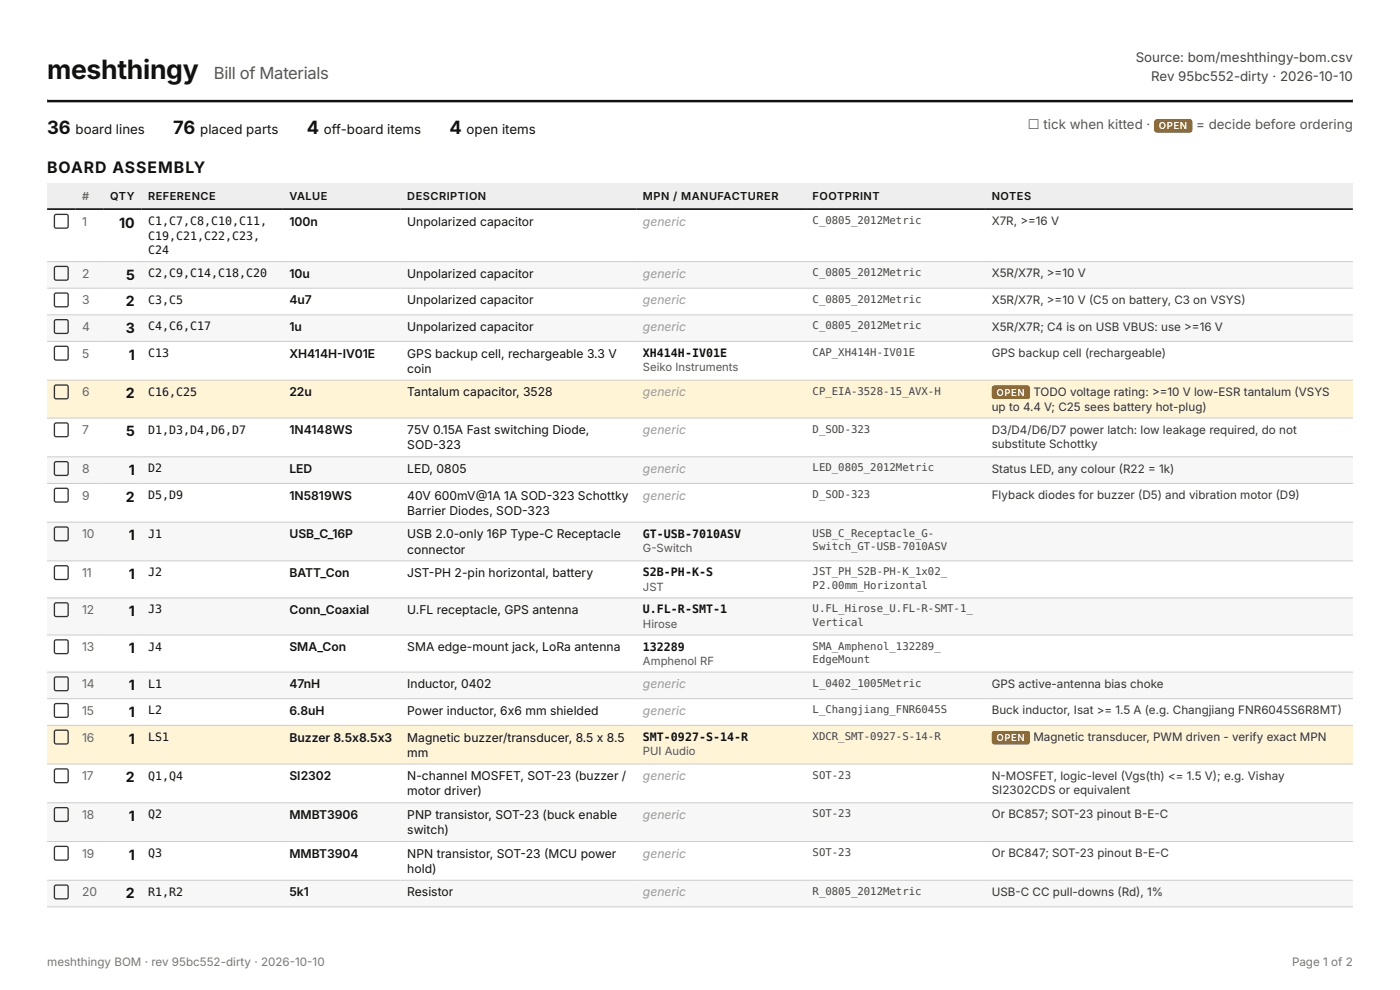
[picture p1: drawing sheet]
<svg xmlns="http://www.w3.org/2000/svg" width="297mm" height="210mm" viewBox="0 0 297 210" stroke-linecap="round" stroke-linejoin="round" font-family="sans-serif">
<defs><g id="words">
<text font-size="5.6" fill="#111" x="10" y="16.8">meshthingy</text>
<g font-size="3.9" fill="#111">
<text x="10" y="28.5">36</text>
<text x="36.8" y="28.5">76</text>
<text x="65.1" y="28.5">4</text>
<text x="95.4" y="28.5">4</text>
</g>
<text font-size="3.5" fill="#555" x="45.4" y="16.8">Bill of Materials</text>
<text font-size="3.4" fill="#111" x="10" y="36.7">BOARD ASSEMBLY</text>
<g font-size="3" fill="#111">
<text x="25.3" y="48.3">10</text>
<text x="26.7" y="59.3">5</text>
<text x="26.7" y="65">2</text>
<text x="26.7" y="70.6">3</text>
<text x="27.3" y="76.3">1</text>
<text x="26.7" y="84.5">2</text>
<text x="26.7" y="92.5">5</text>
<text x="27.3" y="100.8">1</text>
<text x="26.7" y="106.4">2</text>
<text x="27.3" y="114.6">1</text>
<text x="27.3" y="122.8">1</text>
<text x="27.3" y="130.7">1</text>
<text x="27.3" y="138.6">1</text>
<text x="27.3" y="146.4">1</text>
<text x="27.3" y="152.1">1</text>
<text x="27.3" y="157.7">1</text>
<text x="26.7" y="165.9">2</text>
<text x="27.3" y="174.1">1</text>
<text x="27.3" y="182.4">1</text>
<text x="26.7" y="190.6">2</text>
</g>
<g font-size="2.8" fill="#444">
<text x="240.9" y="13.1">Source: bom/meshthingy-bom.csv</text>
<text x="244.2" y="17.2">Rev 95bc552-dirty · 2026-10-10</text>
</g>
<g font-size="2.8" fill="#111">
<text x="16" y="28.5">board lines</text>
<text x="42.5" y="28.5">placed parts</text>
<text x="68.7" y="28.5">off-board items</text>
<text x="99" y="28.5">open items</text>
</g>
<g font-size="2.8" fill="#555">
<text x="218.1" y="27.4">☐ tick when kitted ·</text>
<text x="253.8" y="27.4">= decide before ordering</text>
</g>
<g font-size="2.6" fill="#666">
<text x="17.4" y="47.9">1</text>
<text x="17.4" y="58.9">2</text>
<text x="17.4" y="64.6">3</text>
<text x="17.4" y="70.2">4</text>
<text x="17.4" y="75.9">5</text>
<text x="17.4" y="84.1">6</text>
<text x="17.4" y="92.1">7</text>
<text x="17.4" y="100.3">8</text>
<text x="17.4" y="106">9</text>
<text x="17.4" y="114.2">10</text>
<text x="17.4" y="122.4">11</text>
<text x="17.4" y="130.3">12</text>
<text x="17.4" y="138.1">13</text>
<text x="17.4" y="146">14</text>
<text x="17.4" y="151.6">15</text>
<text x="17.4" y="157.3">16</text>
<text x="17.4" y="165.5">17</text>
<text x="17.4" y="173.7">18</text>
<text x="17.4" y="181.9">19</text>
<text x="17.4" y="190.2">20</text>
</g>
<g font-size="2.6" fill="#111">
<text x="61.4" y="47.9">100n</text>
<text x="86.4" y="47.9">Unpolarized capacitor</text>
<text x="61.4" y="58.9">10u</text>
<text x="86.4" y="58.9">Unpolarized capacitor</text>
<text x="61.4" y="64.6">4u7</text>
<text x="86.4" y="64.6">Unpolarized capacitor</text>
<text x="61.4" y="70.2">1u</text>
<text x="86.4" y="70.2">Unpolarized capacitor</text>
<text x="61.4" y="75.9">XH414H-IV01E</text>
<text x="86.4" y="75.9">GPS backup cell, rechargeable 3.3 V</text>
<text x="86.4" y="79.1">coin</text>
<text x="61.4" y="84.1">22u</text>
<text x="86.4" y="84.1">Tantalum capacitor, 3528</text>
<text x="61.4" y="92.1">1N4148WS</text>
<text x="86.4" y="92.1">75V 0.15A Fast switching Diode,</text>
<text x="86.4" y="95.3">SOD-323</text>
<text x="61.4" y="100.3">LED</text>
<text x="86.4" y="100.3">LED, 0805</text>
<text x="61.4" y="106">1N5819WS</text>
<text x="86.4" y="106">40V 600mV@1A 1A SOD-323 Schottky</text>
<text x="86.4" y="109.2">Barrier Diodes, SOD-323</text>
<text x="61.4" y="114.2">USB_C_16P</text>
<text x="86.4" y="114.2">USB 2.0-only 16P Type-C Receptacle</text>
<text x="86.4" y="117.4">connector</text>
<text x="61.4" y="122.4">BATT_Con</text>
<text x="86.4" y="122.4">JST-PH 2-pin horizontal, battery</text>
<text x="61.4" y="130.3">Conn_Coaxial</text>
<text x="86.4" y="130.3">U.FL receptacle, GPS antenna</text>
<text x="61.4" y="138.1">SMA_Con</text>
<text x="86.4" y="138.1">SMA edge-mount jack, LoRa antenna</text>
<text x="61.4" y="146">47nH</text>
<text x="86.4" y="146">Inductor, 0402</text>
<text x="61.4" y="151.6">6.8uH</text>
<text x="86.4" y="151.6">Power inductor, 6x6 mm shielded</text>
<text x="61.4" y="157.3">Buzzer 8.5x8.5x3</text>
<text x="86.4" y="157.3">Magnetic buzzer/transducer, 8.5 x 8.5</text>
<text x="86.4" y="160.5">mm</text>
<text x="61.4" y="165.5">SI2302</text>
<text x="86.4" y="165.5">N-channel MOSFET, SOT-23 (buzzer /</text>
<text x="61.4" y="173.7">MMBT3906</text>
<text x="86.4" y="168.7">motor driver)</text>
<text x="86.4" y="173.7">PNP transistor, SOT-23 (buck enable</text>
<text x="86.4" y="176.9">switch)</text>
<text x="61.4" y="181.9">MMBT3904</text>
<text x="86.4" y="181.9">NPN transistor, SOT-23 (MCU power</text>
<text x="86.4" y="185.2">hold)</text>
<text x="61.4" y="190.2">5k1</text>
<text x="86.4" y="190.2">Resistor</text>
</g>
<g font-size="2.6" fill="#999">
<text x="136.4" y="47.9">generic</text>
<text x="136.4" y="58.9">generic</text>
<text x="136.4" y="64.6">generic</text>
<text x="136.4" y="70.2">generic</text>
<text x="136.4" y="84.1">generic</text>
<text x="136.4" y="92.1">generic</text>
<text x="136.4" y="100.3">generic</text>
<text x="136.4" y="106">generic</text>
<text x="136.4" y="146">generic</text>
<text x="136.4" y="151.6">generic</text>
<text x="136.4" y="165.5">generic</text>
<text x="136.4" y="173.7">generic</text>
<text x="136.4" y="181.9">generic</text>
<text x="136.4" y="190.2">generic</text>
</g>
<g font-size="2.5" fill="#111">
<text x="31.4" y="47.7">C1,C7,C8,C10,C11,</text>
<text x="31.4" y="50.8">C19,C21,C22,C23,</text>
<text x="31.4" y="53.9">C24</text>
<text x="31.4" y="58.8">C2,C9,C14,C18,C20</text>
<text x="31.4" y="64.4">C3,C5</text>
<text x="31.4" y="70.1">C4,C6,C17</text>
<text x="31.4" y="75.7">C13</text>
<text x="136.4" y="75.7">XH414H-IV01E</text>
<text x="31.4" y="83.9">C16,C25</text>
<text x="31.4" y="92">D1,D3,D4,D6,D7</text>
<text x="31.4" y="100.2">D2</text>
<text x="31.4" y="105.8">D5,D9</text>
<text x="31.4" y="114">J1</text>
<text x="136.4" y="114">GT-USB-7010ASV</text>
<text x="31.4" y="122.3">J2</text>
<text x="136.4" y="122.3">S2B-PH-K-S</text>
<text x="31.4" y="130.1">J3</text>
<text x="136.4" y="130.1">U.FL-R-SMT-1</text>
<text x="31.4" y="138">J4</text>
<text x="136.4" y="138">132289</text>
<text x="31.4" y="145.8">L1</text>
<text x="31.4" y="151.5">L2</text>
<text x="31.4" y="157.1">LS1</text>
<text x="136.4" y="157.1">SMT-0927-S-14-R</text>
<text x="31.4" y="165.4">Q1,Q4</text>
<text x="31.4" y="173.6">Q2</text>
<text x="31.4" y="181.8">Q3</text>
<text x="31.4" y="190">R1,R2</text>
</g>
<g font-size="2.5" fill="#333">
<text x="210.4" y="47.8">X7R, &gt;=16 V</text>
<text x="210.4" y="58.8">X5R/X7R, &gt;=10 V</text>
<text x="210.4" y="64.5">X5R/X7R, &gt;=10 V (C5 on battery, C3 on VSYS)</text>
<text x="210.4" y="70.1">X5R/X7R; C4 is on USB VBUS: use &gt;=16 V</text>
<text x="210.4" y="75.8">GPS backup cell (rechargeable)</text>
<text x="219.2" y="84">TODO voltage rating: &gt;=10 V low-ESR tantalum (VSYS</text>
<text x="210.4" y="87.2">up to 4.4 V; C25 sees battery hot-plug)</text>
<text x="210.4" y="92">D3/D4/D6/D7 power latch: low leakage required, do not</text>
<text x="210.4" y="95.1">substitute Schottky</text>
<text x="210.4" y="100.2">Status LED, any colour (R22 = 1k)</text>
<text x="210.4" y="105.9">Flyback diodes for buzzer (D5) and vibration motor (D9)</text>
<text x="210.4" y="145.9">GPS active-antenna bias choke</text>
<text x="210.4" y="151.5">Buck inductor, Isat &gt;= 1.5 A (e.g. Changjiang FNR6045S6R8MT)</text>
<text x="219.2" y="157.2">Magnetic transducer, PWM driven - verify exact MPN</text>
<text x="210.4" y="165.4">N-MOSFET, logic-level (Vgs(th) &lt;= 1.5 V); e.g. Vishay</text>
<text x="210.4" y="168.5">SI2302CDS or equivalent</text>
<text x="210.4" y="173.6">Or BC857; SOT-23 pinout B-E-C</text>
<text x="210.4" y="181.8">Or BC847; SOT-23 pinout B-E-C</text>
<text x="210.4" y="190">USB-C CC pull-downs (Rd), 1%</text>
</g>
<g font-size="2.5" fill="#777">
<text x="10" y="204.9">meshthingy BOM · rev 95bc552-dirty · 2026-10-10</text>
<text x="274.1" y="204.9">Page 1 of 2</text>
</g>
<g font-size="2.4" fill="#555">
<text x="136.4" y="78.8">Seiko Instruments</text>
<text x="136.4" y="117.1">G-Switch</text>
<text x="136.4" y="125.3">JST</text>
<text x="136.4" y="133.2">Hirose</text>
<text x="136.4" y="141">Amphenol RF</text>
<text x="136.4" y="160.2">PUI Audio</text>
</g>
<text font-size="2.3" fill="#666" x="17.4" y="42.4">#</text>
<g font-size="2.3" fill="#111">
<text x="23.4" y="42.4">QTY</text>
<text x="31.4" y="42.4">REFERENCE</text>
<text x="61.4" y="42.4">VALUE</text>
<text x="86.4" y="42.4">DESCRIPTION</text>
<text x="136.4" y="42.4">MPN / MANUFACTURER</text>
<text x="172.4" y="42.4">FOOTPRINT</text>
<text x="210.4" y="42.4">NOTES</text>
</g>
<g font-size="2.3" fill="#444">
<text x="172.4" y="47.5">C_0805_2012Metric</text>
<text x="172.4" y="58.6">C_0805_2012Metric</text>
<text x="172.4" y="64.2">C_0805_2012Metric</text>
<text x="172.4" y="69.9">C_0805_2012Metric</text>
<text x="172.4" y="75.5">CAP_XH414H-IV01E</text>
<text x="172.4" y="83.7">CP_EIA-3528-15_AVX-H</text>
<text x="172.4" y="91.8">D_SOD-323</text>
<text x="172.4" y="100">LED_0805_2012Metric</text>
<text x="172.4" y="105.6">D_SOD-323</text>
<text x="172.4" y="113.8">USB_C_Receptacle_G-</text>
<text x="172.4" y="116.7">Switch_GT-USB-7010ASV</text>
<text x="172.4" y="122.1">JST_PH_S2B-PH-K_1x02_</text>
<text x="172.4" y="124.9">P2.00mm_Horizontal</text>
<text x="172.4" y="129.9">U.FL_Hirose_U.FL-R-SMT-1_</text>
<text x="172.4" y="132.7">Vertical</text>
<text x="172.4" y="137.8">SMA_Amphenol_132289_</text>
<text x="172.4" y="140.6">EdgeMount</text>
<text x="172.4" y="145.6">L_0402_1005Metric</text>
<text x="172.4" y="151.3">L_Changjiang_FNR6045S</text>
<text x="172.4" y="156.9">XDCR_SMT-0927-S-14-R</text>
<text x="172.4" y="165.2">SOT-23</text>
<text x="172.4" y="173.4">SOT-23</text>
<text x="172.4" y="181.6">SOT-23</text>
<text x="172.4" y="189.8">R_0805_2012Metric</text>
</g>
<g font-size="2" fill="#fff">
<text x="245.8" y="27.4">OPEN</text>
<text x="211.4" y="84">OPEN</text>
<text x="211.4" y="157.2">OPEN</text>
</g>
</g></defs>
<path d="M10 21.1l277 .1zM10 21.1h277v.6h-277z" fill-rule="evenodd" fill="#111"/>
<g fill="#eee">
<path d="M10 39h6v5.4h-6z"/>
<path d="M16 39h6v5.4h-6z"/>
<path d="M22 39h8v5.4h-8z"/>
<path d="M30 39h30v5.4h-30z"/>
<path d="M60 39h25v5.4h-25z"/>
<path d="M85 39h50v5.4h-50z"/>
<path d="M135 39h36v5.4h-36z"/>
<path d="M171 39h38v5.4h-38z"/>
<path d="M209 39h78v5.4h-78z"/>
</g>
<g fill="#f7f7f7">
<path d="M10 55.5h6v5.6h-6z"/>
<path d="M16 55.5h6v5.6h-6z"/>
<path d="M22 55.5h8v5.6h-8z"/>
<path d="M30 55.5h30v5.6h-30z"/>
<path d="M60 55.5h25v5.6h-25z"/>
<path d="M85 55.5h50v5.6h-50z"/>
<path d="M135 55.5h36v5.6h-36z"/>
<path d="M171 55.5h38v5.6h-38z"/>
<path d="M209 55.5h78v5.6h-78z"/>
<path d="M10 66.8h6v5.6h-6z"/>
<path d="M16 66.8h6v5.6h-6z"/>
<path d="M22 66.8h8v5.6h-8z"/>
<path d="M30 66.8h30v5.6h-30z"/>
<path d="M60 66.8h25v5.6h-25z"/>
<path d="M85 66.8h50v5.6h-50z"/>
<path d="M135 66.8h36v5.6h-36z"/>
<path d="M171 66.8h38v5.6h-38z"/>
<path d="M209 66.8h78v5.6h-78z"/>
</g>
<g fill="#fff4d6">
<path d="M10 80.6h6v8.1h-6z"/>
<path d="M16 80.6h6v8.1h-6z"/>
<path d="M22 80.6h8v8.1h-8z"/>
<path d="M30 80.6h30v8.1h-30z"/>
<path d="M60 80.6h25v8.1h-25z"/>
<path d="M85 80.6h50v8.1h-50z"/>
<path d="M135 80.6h36v8.1h-36z"/>
<path d="M171 80.6h38v8.1h-38z"/>
<path d="M209 80.6h78v8.1h-78z"/>
</g>
<g fill="#f7f7f7">
<path d="M10 96.9h6v5.6h-6z"/>
<path d="M16 96.9h6v5.6h-6z"/>
<path d="M22 96.9h8v5.6h-8z"/>
<path d="M30 96.9h30v5.6h-30z"/>
<path d="M60 96.9h25v5.6h-25z"/>
<path d="M85 96.9h50v5.6h-50z"/>
<path d="M135 96.9h36v5.6h-36z"/>
<path d="M171 96.9h38v5.6h-38z"/>
<path d="M209 96.9h78v5.6h-78z"/>
<path d="M10 110.8h6v8.2h-6z"/>
<path d="M16 110.8h6v8.2h-6z"/>
<path d="M22 110.8h8v8.2h-8z"/>
<path d="M30 110.8h30v8.2h-30z"/>
<path d="M60 110.8h25v8.2h-25z"/>
<path d="M85 110.8h50v8.2h-50z"/>
<path d="M135 110.8h36v8.2h-36z"/>
<path d="M171 110.8h38v8.2h-38z"/>
<path d="M209 110.8h78v8.2h-78z"/>
<path d="M10 126.8h6v7.9h-6z"/>
<path d="M16 126.8h6v7.9h-6z"/>
<path d="M22 126.8h8v7.9h-8z"/>
<path d="M30 126.8h30v7.9h-30z"/>
<path d="M60 126.8h25v7.9h-25z"/>
<path d="M85 126.8h50v7.9h-50z"/>
<path d="M135 126.8h36v7.9h-36z"/>
<path d="M171 126.8h38v7.9h-38z"/>
<path d="M209 126.8h78v7.9h-78z"/>
<path d="M10 142.6h6v5.6h-6z"/>
<path d="M16 142.6h6v5.6h-6z"/>
<path d="M22 142.6h8v5.6h-8z"/>
<path d="M30 142.6h30v5.6h-30z"/>
<path d="M60 142.6h25v5.6h-25z"/>
<path d="M85 142.6h50v5.6h-50z"/>
<path d="M135 142.6h36v5.6h-36z"/>
<path d="M171 142.6h38v5.6h-38z"/>
<path d="M209 142.6h78v5.6h-78z"/>
</g>
<g fill="#fff4d6">
<path d="M10 153.9h6v8.2h-6z"/>
<path d="M16 153.9h6v8.2h-6z"/>
<path d="M22 153.9h8v8.2h-8z"/>
<path d="M30 153.9h30v8.2h-30z"/>
<path d="M60 153.9h25v8.2h-25z"/>
<path d="M85 153.9h50v8.2h-50z"/>
<path d="M135 153.9h36v8.2h-36z"/>
<path d="M171 153.9h38v8.2h-38z"/>
<path d="M209 153.9h78v8.2h-78z"/>
</g>
<g fill="#f7f7f7">
<path d="M10 170.3h6v8.2h-6z"/>
<path d="M16 170.3h6v8.2h-6z"/>
<path d="M22 170.3h8v8.2h-8z"/>
<path d="M30 170.3h30v8.2h-30z"/>
<path d="M60 170.3h25v8.2h-25z"/>
<path d="M85 170.3h50v8.2h-50z"/>
<path d="M135 170.3h36v8.2h-36z"/>
<path d="M171 170.3h38v8.2h-38z"/>
<path d="M209 170.3h78v8.2h-78z"/>
<path d="M10 186.7h6v5.7h-6z"/>
<path d="M16 186.7h6v5.7h-6z"/>
<path d="M22 186.7h8v5.7h-8z"/>
<path d="M30 186.7h30v5.7h-30z"/>
<path d="M60 186.7h25v5.7h-25z"/>
<path d="M85 186.7h50v5.7h-50z"/>
<path d="M135 186.7h36v5.7h-36z"/>
<path d="M171 186.7h38v5.7h-38z"/>
<path d="M209 186.7h78v5.7h-78z"/>
</g>
<g fill="none" stroke="#ccc" stroke-width=".21">
<path d="M10 55.5h277M10 61.1h277M10 66.8h277M10 72.4h277M10 80.6h277M10 88.7h277M10 96.9h277M10 102.5h277M10 110.8h277M10 119h277M10 126.8h277M10 134.7h277"/>
<path d="M10 142.6h277M10 148.2h277M10 153.9h277M10 162.1h277M10 170.3h277M10 178.5h277M10 186.7h277M10 192.4h277"/>
</g>
<path d="M10 44.4h277" fill="none" stroke="#111" stroke-width=".35"/>
<path d="M244.8 25.3h8.2v2.8h-8.2z" fill="#b26a00"/>
<g fill="#333">
<path d="M11.7 45.7h2.6v2.5h-2.6zM11.5 45.6l.4-.3 2.5 .1 .2 .4-.1 2.5-.4 .2h-2.5l-.2-.5z" fill-rule="evenodd"/>
<path d="M11.7 56.7h2.6v2.5h-2.6zM11.5 56.6l.4-.2h2.5l.2 .5-.1 2.4-.4 .3-2.5-.1-.2-.4z" fill-rule="evenodd"/>
<path d="M11.7 62.4h2.6v2.5h-2.6zM11.5 62.3l.4-.3 2.5 .1 .2 .4-.1 2.5-.4 .2h-2.5l-.2-.5z" fill-rule="evenodd"/>
<path d="M11.7 68h2.6v2.5h-2.6zM11.6 67.7h2.5l.4 .2 .1 2.5-.2 .4-2.5 .1-.4-.3-.1-2.4z" fill-rule="evenodd"/>
<path d="M11.7 73.7h2.6v2.5h-2.6zM11.6 73.4l2.5-.1 .4 .3 .1 2.4-.2 .4-2.5 .1-.4-.2-.1-2.5z" fill-rule="evenodd"/>
<path d="M11.7 81.9h2.6v2.5h-2.6zM11.6 81.6l2.5-.1 .4 .3 .1 2.4-.2 .5h-2.5l-.4-.2-.1-2.5z" fill-rule="evenodd"/>
</g>
<path d="M210.4 81.8h8.1v2.9h-8.1z" fill="#b26a00"/>
<g fill="#333">
<path d="M11.7 89.9h2.6v2.5h-2.6zM11.6 89.6h2.5l.4 .2 .1 2.5-.2 .4-2.5 .1-.4-.3-.1-2.4z" fill-rule="evenodd"/>
<path d="M11.7 98.1h2.6v2.5h-2.6zM11.6 97.9l2.5-.1 .4 .2 .1 2.5-.2 .4-2.5 .1-.4-.3-.1-2.4z" fill-rule="evenodd"/>
<path d="M11.7 103.8h2.6v2.5h-2.6zM11.6 103.5l2.5-.1 .4 .3 .1 2.4-.2 .5h-2.5l-.4-.2-.1-2.5z" fill-rule="evenodd"/>
<path d="M11.7 112h2.6v2.5h-2.6zM11.6 111.7h2.5l.4 .2 .1 2.5-.2 .4-2.5 .1-.4-.3-.1-2.4z" fill-rule="evenodd"/>
<path d="M11.7 120.2h2.6v2.5h-2.6zM11.6 119.9h2.5l.4 .2 .1 2.5-.2 .4-2.5 .1-.4-.3-.1-2.4z" fill-rule="evenodd"/>
<path d="M11.7 128.1h2.6v2.5h-2.6zM11.6 127.8l2.5-.1 .4 .3 .1 2.4-.2 .5h-2.5l-.4-.2-.1-2.5z" fill-rule="evenodd"/>
<path d="M11.7 135.9h2.6v2.5h-2.6zM11.6 135.7l2.5-.1 .4 .2 .1 2.5-.2 .4-2.5 .1-.4-.3-.1-2.4z" fill-rule="evenodd"/>
<path d="M11.7 143.8h2.6v2.5h-2.6zM11.6 143.5h2.5l.4 .2 .1 2.5-.2 .4-2.5 .1-.4-.3-.1-2.4z" fill-rule="evenodd"/>
<path d="M11.7 149.4h2.6v2.6h-2.6zM11.6 149.2l2.5-.1 .4 .2 .1 2.5-.2 .4-2.5 .1-.4-.2-.1-2.5z" fill-rule="evenodd"/>
<path d="M11.7 155.1h2.6v2.5h-2.6zM11.6 154.8l2.5-.1 .4 .3 .1 2.4-.2 .5h-2.5l-.4-.2-.1-2.5z" fill-rule="evenodd"/>
</g>
<path d="M210.4 155h8.1v2.9h-8.1z" fill="#b26a00"/>
<g fill="#333">
<path d="M11.7 163.3h2.6v2.5h-2.6zM11.6 163h2.5l.4 .2 .1 2.5-.2 .4-2.5 .1-.4-.3-.1-2.4z" fill-rule="evenodd"/>
<path d="M11.7 171.5h2.6v2.5h-2.6zM11.6 171.2h2.5l.4 .2 .1 2.5-.2 .4-2.5 .1-.4-.3-.1-2.4z" fill-rule="evenodd"/>
<path d="M11.7 179.7h2.6v2.5h-2.6zM11.6 179.5l2.5-.1 .4 .2 .1 2.5-.2 .4-2.5 .1-.4-.3-.1-2.4z" fill-rule="evenodd"/>
<path d="M11.7 188h2.6v2.5h-2.6zM11.6 187.7l2.5-.1 .4 .3 .1 2.4-.2 .4-2.5 .1-.4-.2-.1-2.5z" fill-rule="evenodd"/>
</g>
<use href="#words"/>
</svg>
